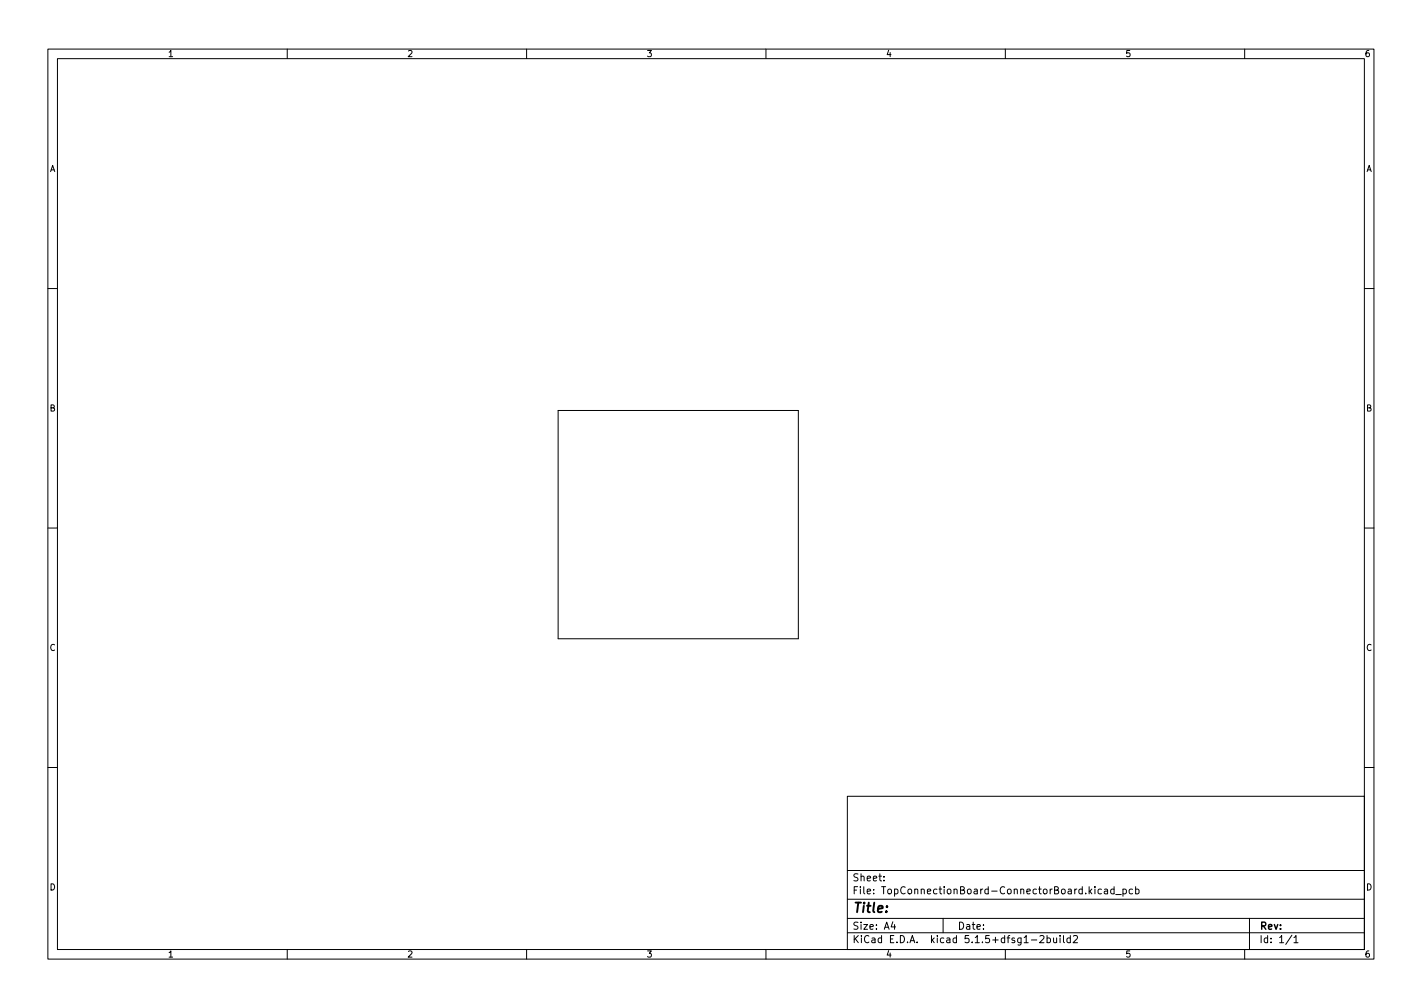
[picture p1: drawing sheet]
<svg xmlns="http://www.w3.org/2000/svg" width="297mm" height="210mm" viewBox="0 0 297 210" stroke-linecap="round" stroke-linejoin="round" font-family="sans-serif">
<defs><g id="words">
<text font-size="2.8" x="178" y="190.6">Title:</text>
<g font-size="2.1">
<text x="178" y="184">Sheet:</text>
<text x="178" y="186.7">File: TopConnectionBoard-ConnectorBoard.kicad_pcb</text>
<text x="178" y="196.9">KiCad E.D.A. kicad 5.1.5+dfsg1-2build2</text>
<text x="178" y="194.1">Size: A4</text>
<text x="200" y="194.1">Date:</text>
<text x="263" y="194.1">Rev:</text>
<text x="263" y="196.9">Id: 1/1</text>
</g>
<g font-size="1.8">
<text x="35" y="11.9">1</text>
<text x="85" y="11.9">2</text>
<text x="135" y="11.9">3</text>
<text x="185" y="11.9">4</text>
<text x="235" y="11.9">5</text>
<text x="285" y="11.9">6</text>
<text x="10.3" y="35.9">A</text>
<text x="285.3" y="35.9">A</text>
<text x="10.3" y="85.9">B</text>
<text x="285.3" y="85.9">B</text>
<text x="10.3" y="135.9">C</text>
<text x="285.3" y="135.9">C</text>
<text x="10.3" y="185.9">D</text>
<text x="285.3" y="185.9">D</text>
<text x="35" y="199.9">1</text>
<text x="85" y="199.9">2</text>
<text x="135" y="199.9">3</text>
<text x="185" y="199.9">4</text>
<text x="235" y="199.9">5</text>
<text x="285" y="199.9">6</text>
</g>
</g></defs>
<g fill="none" stroke="#000" stroke-width=".21">
<path d="M10 10.2h277v190.1h-277zM12 12.2h273v186.1h-273zM60 10.2v2M110 10.2v2M160 10.2v2M210 10.2v2M260 10.2v2M10 60.2h2M285 60.2h2M116.6 85.7h50.2v47.7h-50.2zM10 110.2h2M285 110.2h2"/>
<path d="M10 160.2h2M177 166.3h108v32h-108zM285 160.2h2M60 198.3v2M110 198.3v2M160 198.3v2M177 194.8h108M177 191.8h108M177 187.8h108M177 181.8h108M184.6 183.8v.1M184.6 183v.1"/>
<path d="M186.5 192.5l-.4 1h1M186.9 193v1M197 191.8v3M210 198.3v2M215.4 196.3h1.2M217.2 195.5l.6-.2 .3 .5-1 1h1M218.7 195.9l.4-.1 .3 .3-.1 .7h-.6M218.7 195.3v1.5M220.1 195.8v1h.4l.2-.1M220.7 195.8v1M221.4 195.3v.2M221.4 195.8v1"/>
<path d="M222.1 195.3v1.3l.3 .2M223.6 195.9l-.5-.1-.2 .3 .1 .7h.6M223.6 195.3v1.5M224.2 195.5l.6-.2 .3 .5-1 1h1M230.1 185.7l-.5-.1-.2 .3 .1 .7h.6M230.7 185.7h.6l.1 .9M231.4 186l-.5 .1-.3 .2 .3 .3h.5M232.7 185.7l-.4-.1-.3 .3 .1 .7h.6M232.7 185.1v1.5M233.1 186.8h1.1M234.6 185.7l.4-.1 .3 .3-.2 .7h-.5M234.6 185.6v1.5"/>
<path d="M236.6 185.7l-.5-.1-.2 .3 .1 .7h.6M237.2 185.7l.4-.1 .3 .3-.1 .7h-.6M237.2 185.1v1.5M260 198.3v2M261 191.8v6.5M269.9 195.3l-1.3 1.9M270.3 195.8l.4-.5v1.5M270.3 196.8h.8"/>
</g>
<use href="#words"/>
</svg>
